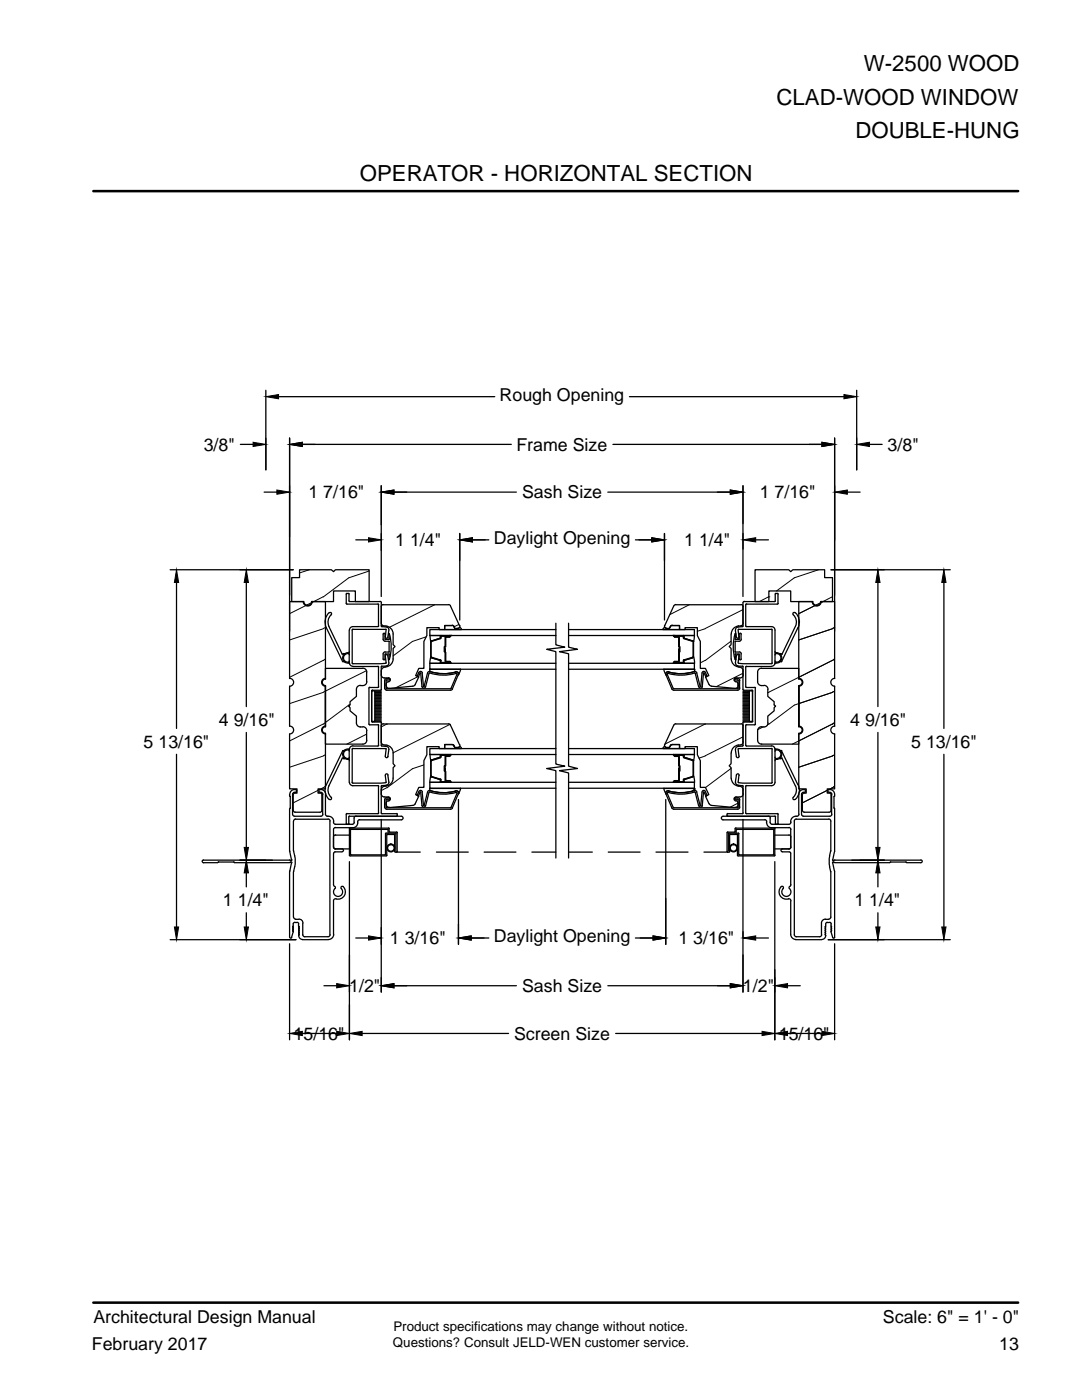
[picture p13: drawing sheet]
<svg xmlns="http://www.w3.org/2000/svg" width="216mm" height="279mm" viewBox="0 0 216 279" stroke-linecap="round" stroke-linejoin="round" font-family="sans-serif">
<defs><g id="words">
<g font-size="4.4">
<text x="172.4" y="14.1">W-2500 WOOD</text>
<text x="154.9" y="20.9">CLAD-WOOD WINDOW</text>
<text x="170.7" y="27.6">DOUBLE-HUNG</text>
<text x="71.8" y="36">OPERATOR - HORIZONTAL SECTION</text>
</g>
<g font-size="3.5">
<text x="99.7" y="80.1">Rough Opening</text>
<text x="40.6" y="89.9">3/8&quot;</text>
<text x="103" y="89.9">Frame Size</text>
<text x="177.1" y="89.9">3/8&quot;</text>
<text x="61.6" y="99.4">1 7/16&quot;</text>
<text x="104.2" y="99.4">Sash Size</text>
<text x="151.6" y="99.4">1 7/16&quot;</text>
<text x="78.9" y="109">1 1/4&quot;</text>
<text x="98.6" y="108.6">Daylight Opening</text>
<text x="136.5" y="109">1 1/4&quot;</text>
<text x="28.7" y="149.2">5 13/16&quot;</text>
<text x="43.7" y="144.9">4 9/16&quot;</text>
<text x="169.7" y="144.9">4 9/16&quot;</text>
<text x="181.8" y="149.2">5 13/16&quot;</text>
<text x="44.5" y="180.8">1 1/4&quot;</text>
<text x="170.5" y="180.8">1 1/4&quot;</text>
<text x="77.8" y="188.5">1 3/16&quot;</text>
<text x="98.6" y="188.1">Daylight Opening</text>
<text x="135.4" y="188.5">1 3/16&quot;</text>
<text x="69.7" y="198">1/2&quot;</text>
<text x="104.2" y="198">Sash Size</text>
<text x="148.3" y="198">1/2&quot;</text>
<text x="58.6" y="207.5">15/16&quot;</text>
<text x="102.6" y="207.5">Screen Size</text>
<text x="155.4" y="207.5">15/16&quot;</text>
<text x="176.2" y="264">Scale: 6&quot; = 1' - 0&quot;</text>
<text x="18.3" y="269.3">February 2017</text>
<text x="18.6" y="264">Architectural Design Manual</text>
<text x="199.4" y="269.3">13</text>
</g>
<g font-size="2.7">
<text x="78.4" y="268.9">Questions? Consult JELD-WEN customer service.</text>
<text x="78.5" y="265.7">Product specifications may change without notice.</text>
</g>
</g></defs>
<g fill="none" stroke="#000" stroke-width=".25">
<path d="M53 77.9v15.9M55.6 79.2h43.1M125.6 79.2h42.8M170.9 77.9v15.9M48 88.7h2.5M52.7 98.2h2.5M57.8 87.4v38.6M60.3 88.7h41.7M76.1 96.9v22.1M78.6 98.2h24.4M121.3 98.2h24.4M122.3 88.7h41.7"/>
<path d="M148.3 96.9v22.1M166.5 87.4v38.6M169.1 98.2h2.5M173.5 88.7h2.5M34 113.7h24.5M35.2 116.2v29.2M49.1 116.2v24.8M69.5 118.4h-.3l-.1 .2v1.8l.1 .2h6.2M69.5 118.4l.2 .2M69.6 118.6v1.3l.2 .2h6M71 107.7h2.5M91.7 106.5v17.2"/>
<path d="M94.3 107.7h3.2M126.8 107.7h3.2M132.6 106.5v17.2M150.8 107.7h2.5M154.7 119.9l-.1 .2M154.8 118.4h.3M154.8 118.4l-.1 .2v1.3M155.1 118.4l.2 .2M155.2 118.6v1.8M165.8 113.7h23.8M175.2 116.2v24.8M188.3 116.2v29.2"/>
<path d="M57.8 136.9v8M57.8 135.4a.78 .78 0 0 1 .8 .8 .78 .78 0 0 1-.8 .7M60.5 120.1h-2.7v15.3M60.5 120a.91 .91 0 0 0 .9 .9 .91 .91 0 0 0 .9-.9M60.6 120.1h-2.4v-4.8h1.6v-1.6h6.3l.4 .4 .4-.4h6.8v6.4h-2.8v-2.2h-4.4v2.2h-4.4M60.6 120a.78 .78 0 0 0 .8 .8 .78 .78 0 0 0 .8-.8M62.3 120.1h2.6v15.3M65 135.4a.78 .78 0 0 0-.8 .8 .78 .78 0 0 0 .8 .7M65 135.5a.66 .66 0 0 0-.7 .7 .66 .66 0 0 0 .7 .6l-.1 8.3M65.6 125l2.7 5.6M65.7 122.3a2.57 2.57 0 0 0-.6 3l3.3 6.7 .1 .1 .1-.2M65.7 122.3h.4v.4a1.98 1.98 0 0 0-.5 2.3"/>
<path d="M68.4 130.5h-.1M68.7 130.5h-.3M69.5 130.3a1.04 1.04 0 0 0-1.1 1.1 1.04 1.04 0 0 0 1.2 .9M69.6 132.3l.2 .2M69.7 125.8v6.5M69.7 130l-.3 .3M69.7 130.7a.66 .66 0 0 0-.8-.2 .66 .66 0 0 0-.4 .7 .68 .68 0 0 0 .4 .9 .68 .68 0 0 0 .8-.2M69.7 132.3a.7 .7 0 0 0 .7 .7M70.3 132.3l.1 .2M70.4 133h5M70.4 125.1h5M70.4 125.6h6.6"/>
<path d="M70.4 125.1a.7 .7 0 0 0-.7 .7M70.4 125.6l-.1 .1v6.6M71.9 136.8h.5M71.9 136.8a.78 .78 0 0 0-.8 .8v1.4l-1.3 1v.7l-.2 .2 .2 .3v.7l1.3 1v1.4a.91 .91 0 0 0 1.3 .8M72.4 133.4h-7.5v2.2M72.4 133.4a.78 .78 0 0 1 .8 .7M73.2 134.2v1.9M73.2 136a.78 .78 0 0 1-.8 .8M73.7 137.2h1.7M73.8 137.2l-.2 .1v7.2l.2 .2M74.2 137.9h.6v6.1h-.6zM74.2 137.9v6.1l.1 .1"/>
<path d="M74.3 137.8h1.6M74.3 137.7l-.1 .2M74.8 139.4h1.3M74.8 139.5h1.3M74.8 139.7h1.3M74.8 140h1.3M74.8 138.6h1.3M74.8 138.8h1.3M74.8 138.9h1.3M74.8 139.1h1.3M74.8 138h1.3M74.8 138.2h1.3"/>
<path d="M74.8 138.3h1.3M75.4 133l.2 .1M75.4 120.5l.2 .2M75.5 120.7v4.2M75.5 133.1v4M75.6 137.1l-.2 .1M75.6 124.9l-.2 .2M75.8 120l.3 .3M76.1 124.3a.7 .7 0 0 0 .9 .6M76.1 134.7a.61 .61 0 0 0 .6 .6h.8M76.1 120.3v4.6l.1 .2M76.1 137.6l-.1 .2"/>
<path d="M76.2 125.1h.9M76.2 132.9l-.1 .2v4.5M76.5 131.5l.1 .2 .2-.2M76.5 127.6v.2l.4 .2M76.8 128h.9M76.8 127.6v-1l-.2-.2-.1 .2v1M76.8 127.5l.1 .1M76.9 130.1l-.4 .2v1.2M76.9 130.5h.8l-.1 1.1h.1M76.9 127.1l.2 .3 .3-.3M76.9 130.5l-.1 1M77 132.4l-6.6 .1"/>
<path d="M77 125.6h.1M77 124.9a1.59 1.59 0 0 1 1.4 1.6M77 133.1a.89 .89 0 0 0-.9 .8M77 132.3h.1M77 125.7l-.1 1.4M77.1 132.9l-.9 .1M77.1 125.1a.53 .53 0 0 1 .5 .6M77.2 135.4h.6v.3h-.6M77.2 135.7l-.2 .1v1.5l.2 .2 12.8-.1M77.2 135.4l-.4 .2v.2v1.5v.2l.4 .3h12.7l.4-.3M77.4 130.9l.2 1.4M77.4 130.9l-.1-.2-.4 .1 .1 1.5"/>
<path d="M77.5 135.3a.45 .45 0 0 1 .4 .5 .45 .45 0 0 1-.6 .3l-.2 .4M77.6 132.3a.53 .53 0 0 1-.5 .6M77.6 125.8l-.2 1.4M77.6 128.1v2M77.7 126.5h-.1l.1 1.1h-.8M77.7 130.1h-.9M77.7 126.5l.4 2.2-.1 1.5-.3 1.4M78.4 126.5v2.2l.4 .3-.4 .4v2.1M78.4 131.5a1.59 1.59 0 0 1-1.4 1.6M82.9 136.6l-.5 .3-4.7 .5-.5-.2-.2-.4M83.5 135.2l-.7 1.4M83.5 135l.1 .1"/>
<path d="M83.6 134.2l-.4 .8 .3 .1 .3-.8M83.6 134.2l.4-.2 .3 .3M83.9 134.3h.1M83.9 134.4l.3 2.6M84.2 137l.3 .3 .4-.2M85.7 133.6h6.2l-1.6 3.9M85.7 133.5l.2 .5M85.8 134.3a9.8 9.8 0 0 0 5.4 .1v.2M85.8 126.8h4.2M85.8 126.8l.2 1.3-.1 3-.1 1.3h4.2M85.8 134.3l-.2 .1-.7 2.7M85.9 134a9.8 9.8 0 0 0 5.4 .1l.2 .3v.3"/>
<path d="M85.9 134h-.4l-.2 .3-.7 2.7-.4-2.7M86.1 131.3l1.7 .5M86.1 131.1l1.7 .6M86.1 131.1h.1M86.1 127.9l-.1 .1 .1 3.2M86.1 128h.1M87.8 127.4l-1.7 .5M87.8 127.5l-1.7 .5M87.9 131.7l.1 .5M87.9 131.7l.1 .1M87.9 131.9l.1 .4M87.9 127v.3"/>
<path d="M87.9 127.3v.1M88 127v.3M88 127.3l-.1 .2M88 126.9h1.7M88 132.3h1.7M88 127h1.7M88 132.2h1.7M88 126.8l-.1 .2M88 126.9v.1M88.8 132v-2.5l.1 .7v1.7l.8 .1M88.9 131.9l.1 .2M89 127.2h.7"/>
<path d="M89 132.1h.7M89 127l-.1 .2M89.7 127.1h-.7l-.1 2-.1 .1v.9h-.2v-1l.2-.1v-1.8M89.7 126.8l.2 .2M89.7 126.9v.1M89.7 132l.2 .1M89.7 132.1v.1M89.9 120.9l1.8 4M89.9 132.1l-.2 .2M89.9 127l-.2 .1M89.9 120.9l-.2-.2h-13.2l-.4 .1v.3M89.9 132.1l.1 .2"/>
<path d="M90 126.8l-.1 .2M90.2 124.8l.4 .2M90.4 124.9l.2 .1M90.6 125.1l.2 .3h.6M91.2 134.6l-1.2 2.8M91.7 125.2l.3 .2 .1 .2M91.7 124.8a.4 .4 0 0 1-.3 .6l.3-.2M92.1 125.6h-3.4v-.8h1.5h-1.5v.8h-1.1v-.3h-2.4v1.5l-.6 1.2v5.4h-1l-.7 1.4 .6 .3M110.9 124.4v4.3l1.8 .5-3.6 .4 1.8 .4v22.5l1.8 .4-3.6 .5 1.8 .4v17.4M110.9 132.4h-25.1v1.2h25.1M110.9 125.6h-25.1v1.2h25.1M113.5 124.4v4.8l1.7 .4-3.6 .4 1.9 .5v22.4l1.7 .5-3.6 .4 1.9 .5v16.9"/>
<path d="M113.5 132.4h25.1M113.5 125.6h25.1v1.2M113.5 126.8h25.1M132.2 125.6h3.4v-.8h-1.5h1.5v.8h1.1v-.3h2.4v1.5l.6 1.2v5.4h1.1l.6 1.4-.6 .3M132.5 133.6l.4 1.1M132.6 124.8a.4 .4 0 0 0 .4 .6M132.7 125.2l.3 .2M132.7 125.2l-.4 .2v.2M132.9 134.7l1.2 2.8M133.8 125.1l-.2 .3h-.6M134.1 137.5l.4 .3M134.1 124.8l-.3 .2 .1-.1"/>
<path d="M134.3 126.8l.2 .2M134.5 120.9l-1.9 4M134.5 132.1l-.2 .2M134.6 126.9h1.7M134.6 132.3h1.7M134.6 127h1.7M134.6 127.2h.7M134.6 132.1h.7M134.6 126.8l-.1 .3 .9 .1v1.9l.2 .1v.9h.1v-1l-.2-.1v-1.8l-.1-.2M134.6 126.9v.1M134.6 132.1v.1l1.8-.1M135.4 132.1l.1-.1 .1-2.5-.2 2.4-.9 .1 .1 .3"/>
<path d="M136.3 126.8l.2 .2M136.3 126.9l.1 .1M136.4 127v.3M136.4 127.3l.1 .2 1.8 .5M136.4 127.3l.1 .1M136.5 132.1l-.2 .2M136.5 131.7l-.1 .5M136.5 127.4l1.8 .6v3.1l-1.8 .6M138.3 131.3l-1.8 .5M138.3 127.9l.1 .1v3.1l-.1 .1M138.4 131.1l.2 1.3M138.5 134a9.8 9.8 0 0 1-5.4 .1l-.2 .3v.3"/>
<path d="M138.6 132.4v1.2h-25.1M138.6 126.8l-.2 1.3M138.6 133.5l-.1 .5h.3l.3 .3 .6 2.7M138.7 134.4l.7 2.7M138.8 134.4l-.1-.1a9.9 9.9 0 0 1-5.5 .1l1.3 3.1M139.9 137h-.2M140.1 134.3l-.3 2.7M140.1 134.3l.1-.2h.5l.4 .9-.3 .1-.3-.8M140.2 137l-.4 .3-.3-.2M140.4 134.4l-.3 2.6M140.5 134.3h-.1M140.8 135.2l.7 1.4"/>
<path d="M140.8 135v.1M141.5 136.6l.5 .3 4.6 .5M145.9 126.5v2.2l-.4 .3 .4 .4v2.1M145.9 131.5a1.59 1.59 0 0 0 1.5 1.6M146.7 126.5l-.4 2.2 .1 1.5 .3 1.4M146.7 130.1h.1M146.7 127.5v.1M146.7 126.5h.1l-.1 1M146.7 130.6l.1 1h-.1M146.7 130.5h.8v1M146.7 125.8l.3 1.5h.4l.1-.2M146.7 130.1h.8"/>
<path d="M146.7 130.5v.1M146.7 128v2.1M146.8 132.3a.53 .53 0 0 0 .5 .6M146.9 135.3a.45 .45 0 0 0-.4 .5 .45 .45 0 0 0 .6 .3l.2 .4M147.2 135.4h-.6v.3h.6M147.2 135.7l.1 .1M147.2 135.4h.2l.2 .4M147.2 132.9l1 .1M147.3 135.8v1.5M147.3 125.7l.1 1.4M147.3 136.8l-.2 .4-.4 .2M147.3 124.9h.4"/>
<path d="M147.3 133.1h.2M147.3 137.3l-.1 .2h-12.7M147.3 132.3h.1M147.4 125.6h6.5M147.4 124.9a1.59 1.59 0 0 0-1.5 1.6M147.4 125.6h-.1M147.4 130.9l-.1 1.4M147.5 130.9l-.1-.2h-.4l-.3 1.6M147.5 130.1h.2l.2 .4M147.5 127.5l-.8 .1M147.5 131.5l.2 .2 .2-.2M147.6 135.8v1.5"/>
<path d="M147.6 133.1a.78 .78 0 0 1 .7 .8M147.6 137.3l-.2 .4-.2 .1h-12.7M147.9 120.7h-13l-.4 .2M147.9 126.6v1M147.9 130.5v1M147.9 120.7l.3 .1 .1 .3M147.9 127.6l-.2 .3-1 .1M147.9 126.6v-.2h-.3l-.1 1.2M148.2 132.9l.1 .2M148.3 120.3v4.6M148.3 133.1v4.5M148.3 139.4h1.2"/>
<path d="M148.3 139.5h1.2M148.3 139.7h1.2M148.3 140h1.2M148.3 138.6h1.2M148.3 138.8h1.2M148.3 138.9h1.2M148.3 139.1h1.2M148.3 138h1.2M148.3 138.2h1.2M148.3 138.3h1.2M148.3 137.6l.1 .2M148.3 124.3l-.1 .3-.5 .3"/>
<path d="M148.3 134.7a.61 .61 0 0 1-.6 .6h-.8M148.3 124.9l-.1 .2h-1a.54 .54 0 0 0-.4 .6M148.4 137.8l1.7-.1 .1 .2M148.5 120.1h6.1M148.5 120l-.2 .3M148.8 137.1l.1 .1M148.9 137.2h1.7l.1 .1M148.9 125.1h5a.7 .7 0 0 1 .7 .7v6.5a.7 .7 0 0 1-.7 .7h-5M148.9 120.6h6.2M148.9 133l-.1 .1v4M148.9 120.5l-.1 .2v4.2l.1 .2M149.5 137.9h.7v6.1h-.7z"/>
<path d="M150.2 137.9v6.1M150.7 137.3v7.2M151.9 133.4h7.5v2.2M152 133.4a.78 .78 0 0 0-.8 .7v2a.91 .91 0 0 0 1.2 .7M152.5 136.8a.78 .78 0 0 1 .7 .8M153.2 137.6v1.4l1.3 1v.7l.3 .2-.3 .3v.7l-1.3 1v1.4M153.9 125.6l.2 .1M154.1 125.7v6.6M154.1 132.3l-.2 .2-6.5-.1M154.6 130.7a.66 .66 0 0 1 .8-.2 .66 .66 0 0 1 .4 .7 .68 .68 0 0 1-.3 .9 .68 .68 0 0 1-.9-.2M154.6 130l.3 .3M154.8 132.3l-.2 .2"/>
<path d="M154.9 130.3a1.04 1.04 0 0 1 1.1 1.1 1.04 1.04 0 0 1-1.2 .9M155.3 120.4l-.2 .2M155.6 130.5h.1M155.6 130.5h.3M155.8 131.9v.2l.2-.1M156 130.5h.1M159.2 125.3l-3.2 6.7M159.3 125.2a2.18 2.18 0 0 0-.9-3l-.2 .2 .1 .3a1.97 1.97 0 0 1 .4 2.3l-2.7 5.6M159.4 136.9v8v-8M159.4 136.8v8.3M159.4 135.4a.78 .78 0 0 1 .8 .8 .78 .78 0 0 1-.8 .7M159.4 135.5a.66 .66 0 0 1 .7 .7 .66 .66 0 0 1-.7 .6"/>
<path d="M162.1 120.1h-2.7v15.3M162.1 120a.91 .91 0 0 0 .9 .9 .91 .91 0 0 0 .9-.9M162.2 120.1h-4.4v-2.2h-4.4v2.2h-2.7v-6.4h6.7l.4 .4 .4-.4h6.3v1.6h1.6v4.8h-2.4M162.2 120a.78 .78 0 0 0 .8 .8 .78 .78 0 0 0 .7-.8M163.8 120.1h2.7v15.3M166.6 135.4a.78 .78 0 0 0-.8 .8 .78 .78 0 0 0 .8 .7l-.1 8M35.2 150.5v34.5M49.1 146.2v22.9M57.8 146.5v10.9h1.5v.9h-.4M57.8 158.5v.4M57.8 144.9a.78 .78 0 0 1 .8 .8 .78 .78 0 0 1-.8 .8M57.8 158.9h.1"/>
<path d="M57.9 158.9l.1 .1M57.9 159v2.2M58.5 158.7v3M58.9 157.6a.97 .97 0 0 0-1.1 .9M58.9 158.2a.37 .37 0 0 0-.5 .3v4M58.9 158.2l-.3 .2-.1 .2M58.9 157.6l.3 .2-.3 .3M63.9 158.2l.3 .2 .1 .2M64 157.6a.31 .31 0 0 0-.4 .3 .31 .31 0 0 0 .4 .3M64 158.1l.4 .2v.2M64 157.6a.95 .95 0 0 1 1 .9M64.2 158.7v3"/>
<path d="M64.4 158.5v4M64.9 158.5v4M65 144.9a.78 .78 0 0 0-.8 .8 .78 .78 0 0 0 .7 .8v10.9h-1.4v.9h.3M65 145a.66 .66 0 0 0-.7 .7 .66 .66 0 0 0 .7 .6l-.1 2.2h7.5M65.1 156.6a2.56 2.56 0 0 0 .6 2.9M65.6 156.8a2.1 2.1 0 0 0 .6 2.4l-.2 .4-.3-.1M68.3 151.3l-2.7 5.5M68.3 151.3h.1M68.4 151.3l.3 .1M68.6 149.9l-.1-.1h-.1l-3.3 6.8M68.7 151.3v.1M69.4 151.5l.3 .3"/>
<path d="M69.6 149.5a1.04 1.04 0 0 0-1.2 1 1.04 1.04 0 0 0 1.1 1.1M69.7 149.6v6.5M69.7 149.9a.68 .68 0 0 0-.8-.1 .68 .68 0 0 0-.4 .8 .66 .66 0 0 0 .4 .7 .66 .66 0 0 0 .8-.2M69.7 156.1a.7 .7 0 0 0 .7 .7M69.8 149.3l-.2 .3M70.3 156.1l.1 .2M70.4 149.4l6.6 .1M70.4 156.8h5M70.4 148.9h5M70.4 148.8a.7 .7 0 0 0-.7 .7M70.4 149.4l-.1 .1v6.7M72.4 145a.78 .78 0 0 1 .8 .8"/>
<path d="M73.2 145.8v1.9M73.2 147.7a.78 .78 0 0 1-.8 .8M73.7 144.7h1.7M74.3 144.1h1.6M74.8 140.1h1.3M74.8 140.3h1.3M74.8 140.5h1.3M74.8 140.8h1.3M74.8 140.9h1.3M74.8 141.7h1.3M74.8 141.5h1.3M74.8 141.4h1.3"/>
<path d="M74.8 141.1h1.3M74.8 142.5h1.3M74.8 142.3h1.3M74.8 142.1h1.3M74.8 141.9h1.3M74.8 143.3h1.3M74.8 143.1h1.3M74.8 142.9h1.3M74.8 142.7h1.3M74.8 143.9h1.3M74.8 143.7h1.3M74.8 143.5h1.3"/>
<path d="M75.4 156.8l.2 .1M75.4 144.6l.2 .2M75.5 144.8v4M75.5 156.9v5.4M75.6 148.7l-.2 .2M76 144.1l.1 .1M76.1 148.1a.75 .75 0 0 0 .9 .6M76.1 158.4a.61 .61 0 0 0 .6 .6h.8a.43 .43 0 0 1 .4 .6 .43 .43 0 0 1-.6 .3l-.2 .3M76.1 144.2v4.5l.1 .2M76.1 156.9v5.4M76.2 148.9l.9 .1M76.2 156.8l-.1 .1"/>
<path d="M76.9 154.8l.1 1.3M77 148.7a1.59 1.59 0 0 1 1.4 1.6M77 156.9a.81 .81 0 0 0-.9 .8M77 156.1l-1 .2h-5.6M77 149.5l-.1 1.5 .4 .2 .1-.2M77.1 156.7l-.9 .1M77.1 149a.53 .53 0 0 1 .5 .6M77.2 159.2h.6v.3h-.6M77.2 159.2l-.4 .2v.2v1.5l.2 .3 .2 .1h12.7l.4-.3M77.2 159.5l-.2 .1v1.5l.2 .1 12.8-.1M77.4 154.7l.2 1.4M77.4 154.7l-.3-.3-.2 .3"/>
<path d="M77.6 156.1a.53 .53 0 0 1-.5 .6M77.6 149.6l-.2 1.4M78.4 150.3v2.1l.4 .4-.4 .4v2.1M78.4 155.3a1.59 1.59 0 0 1-1.4 1.6M83.5 159l-.6 1.4-.3 .3-4.9 .5M83.5 158.8l.1 .1M83.6 158l-.4 .8 .3 .1 .3-.8M83.6 157.9l.4-.2 .3 .4M83.9 158.1h.1M83.9 158.1l.3 2.7M84.2 158.1l.3 2.6h.1M85.3 158.1l-.7 2.7"/>
<path d="M85.7 157.4h6.2M85.7 157.3l.1 .3a7.7 7.7 0 0 0 5.1 .3M85.8 158.1a9.8 9.8 0 0 0 5.4 .1v.1M85.8 150.6h4.2M85.8 150.6l.2 1.2M85.8 158l-.2 .1-.7 2.7-.4 .3-.3-.4M85.9 157.8h-.4l-.2 .3M85.9 151.8v3.1M86 154.9l-.2 1.2h4.2M86.1 155l1.7 .6M86.1 154.9l1.7 .6M86.1 154.9h.1"/>
<path d="M86.1 151.7l-.1 .1 .1 3.2M86.1 151.8h.1M87.8 151.1l-1.7 .6M87.8 151.3l-1.7 .5M87.9 155.5l.1 .5M87.9 155.5l.1 .1M87.9 155.7l.1 .4M87.9 150.8v.2M87.9 151v.1M88 150.8v.2M88 151l-.1 .2M88 156.1h1.7"/>
<path d="M88 150.7h1.7M88 156h1.7M88 150.6l-.1 .2M88 150.7v.1M88.8 155.7v-2.5l.1 .8 .1 1.7M88.9 155.7l.1 .2h.7M89 151h.7M89 155.8h.7M89 150.9l-.1 2-.1 .1v.9h-.2v-1l.2-.2v-1.7M89.7 150.8h-.7l-.1 .2M89.7 150.6l.2 .2M89.7 155.8l.2 .1-.2 .2"/>
<path d="M89.7 150.7v.1M89.7 155.9v.1M89.9 144.7l1.8 3.9M89.9 150.8l-.2 .1M89.9 144.7l-.2-.2-13.2-.1-.4 .2v.2M89.9 155.9l.1 .2M90 150.6l-.1 .2M90.2 148.6l.4 .2M90.4 148.6l.2 .2M90.6 148.8l.2 .4h.6M90.9 157.8l.5 .2 .1 .4M91.2 158.3l-1.2 2.8"/>
<path d="M91.5 158.2l.1 .1M91.5 159.6v28.9M91.7 149l.3 .2 .1 .2M91.7 148.6a.4 .4 0 0 1-.3 .6l.3-.2M91.9 157.3l-1.6 3.9M92.1 149.4h-3.4v-.8h1.5h-1.5v.8h-1.1v-.4h-2.4v1.6l-.6 1.2v5.3h-1l-.7 1.5 .6 .3M110.9 156.1h-25.1v1.2h25.1M110.9 149.4h-25.1v1.2h25.1M113.5 149.4h25.1v1.2h-25.1M113.5 156.1h25.1M132.2 149.4h3.4v-.8h-1.5h1.5v.8h1.1v-.4h2.4v1.6l.6 1.2v5.3h1.1l.6 1.5-.6 .3M132.4 157.4h6.2"/>
<path d="M132.5 157.3l.4 1.1M132.6 148.6a.4 .4 0 0 0 .4 .6M132.7 149l.3 .2M132.7 149l-.4 .2v.2M132.8 159.6v28.9M133.4 157.8l-.3 .1-.3 .4 1.3 2.9M133.8 148.8l-.2 .4h-.6M134.1 148.6l-.3 .2 .1-.2M134.3 150.6l.2 .2M134.5 144.7l-1.9 3.9M134.5 155.9l-.2 .2M134.6 150.7h1.7"/>
<path d="M134.6 151h.7M134.6 150.6l-.1 .2 .1 .1M134.6 150.7v.1h.7l.2 .2v1.7l.2 .2v1h-.1v-.9l-.2-.1v-2M135.3 155.8h-.7l-.1 .1 .1 .2h1.7l.2-.2M135.4 155.7l.2-2.5-.1 2.5-.9 .2h1.8M136.3 150.6l.2 .2M136.3 150.7l.1 .1M136.4 150.8v.2M136.4 151l.1 .2M136.4 151l2 .8v3.2l-1.9 .6M136.5 151.3l1.8 .5M136.5 155.5l-.1 .5"/>
<path d="M138.3 151.8v3.1l-1.8 .6M138.4 154.9l.2 1.2M138.5 157.4l.1 .1M138.5 157.8h.3l.3 .3M138.5 157.8l-2.2 .4-1.4-.1-1.5-.2M138.6 156.1v1.2h-25.1M138.6 150.6l-.2 1.2M138.6 157.3l-.1 .5M138.6 157.4l-.4 .5M138.7 158.2l.7 2.6M138.8 158.1l-.1-.1a9.9 9.9 0 0 1-5.5 .2l1.3 3M139 158.1l.7 2.7"/>
<path d="M140.1 158.1l-.3 2.6M140.4 158.1l-.3 2.7M140.5 158.1h-.1M140.8 158l.3 .8-.3 .1-.3-.8M140.8 157.9l-.4-.2-.3 .4M140.8 159l.7 1.4 .3 .3 4.8 .5M140.8 158.8v.1M145.9 150.3v2.1l-.4 .4 .4 .4v2.1M145.9 155.3a1.59 1.59 0 0 0 1.5 1.6M146.7 149.6l.2 1.4M146.8 156.1a.53 .53 0 0 0 .5 .6M147.2 159.2h-.6v.3h.6"/>
<path d="M147.2 159.2h.2l.2 .4M147.2 159.5l.1 .1M147.2 156.7l1 .1M147.3 159.6v1.5M147.3 149.5l.1 1.4M147.3 156.9h.2M147.3 156.1l.1 .1 .9 .1h5.6l.2-.2M147.4 148.7a1.59 1.59 0 0 0-1.5 1.6M147.4 154.8l-.1 1.3M147.5 154.7l-.1-.2h-.4l-.3 1.6M147.5 150.9l-.3 .3-.3-.2M147.6 159.6v1.5"/>
<path d="M147.6 156.9a.78 .78 0 0 1 .7 .8M147.7 148.7h-.4M147.9 144.5l-13-.1-.4 .3M147.9 144.4l.3 .2 .1 .2M148.2 156.8l.1 .1M148.3 140.1h1.2M148.3 140.3h1.2M148.3 140.5h1.2M148.3 140.8h1.2M148.3 140.9h1.2M148.3 156.9v5.4M148.3 141.7h1.2"/>
<path d="M148.3 141.5h1.2M148.3 141.4h1.2M148.3 141.1h1.2M148.3 142.5h1.2M148.3 142.3h1.2M148.3 142.1h1.2M148.3 141.9h1.2M148.3 143.3h1.2M148.3 143.1h1.2M148.3 142.9h1.2M148.3 142.7h1.2M148.3 143.9h1.2"/>
<path d="M148.3 143.7h1.2M148.3 143.5h1.2M148.3 148.1l-.1 .3-.5 .3M148.3 158.4a.61 .61 0 0 1-.6 .6h-.8a.43 .43 0 0 0-.4 .6 .43 .43 0 0 0 .6 .3l.2 .3M148.3 148.7l-.1 .2-1 .1a.54 .54 0 0 0-.4 .6M148.4 144.1l-.1 .1v4.6M148.8 156.9v5.4M148.9 148.9h5M148.9 156.8l-.1 .1M148.9 144.6l-.1 .2v3.9l.1 .2M150.2 144l-.1 .1h-1.7M150.7 144.5l-.1 .2h-1.7"/>
<path d="M151.2 145.8v1.9M152 145a.78 .78 0 0 0-.8 .8M153.2 144.3a.93 .93 0 0 1-1.3 .8M153.9 149.4l-6.6 .1M153.9 149.4l.2 .1M153.9 148.8a.7 .7 0 0 1 .7 .7v6.6M154.1 149.5v6.7M154.6 149.3l.2 .3M154.6 156.1a.7 .7 0 0 1-.7 .7h-5M154.6 149.9a.68 .68 0 0 1 .9-.1 .68 .68 0 0 1 .3 .8 .66 .66 0 0 1-.4 .7 .66 .66 0 0 1-.8-.2M154.8 149.5a1.04 1.04 0 0 1 1.2 1 1.04 1.04 0 0 1-1.1 1.1M154.9 151.5l-.3 .3"/>
<path d="M155.6 151.3v.1M156 149.9l3.2 6.7M156 149.8h-.2v.1M156 151.3l2.7 5.5a2.1 2.1 0 0 1-.5 2.4l.2 .4a2.18 2.18 0 0 0 .9-3M156.1 151.3l-.5 .1M159.4 146.5v10.9h1.5v.9h-.4M159.4 146.3v2.2h-7.4a.78 .78 0 0 1-.8-.8M159.4 144.9a.78 .78 0 0 1 .8 .8 .78 .78 0 0 1-.8 .8M159.4 145a.66 .66 0 0 1 .7 .7 .66 .66 0 0 1-.7 .6M160.1 158.7v3M160.4 158.2a.37 .37 0 0 0-.5 .3v4M160.4 157.6a.97 .97 0 0 0-1 .9v4"/>
<path d="M160.5 157.6l.2 .2-.2 .3M160.5 158.2l-.3 .2-.1 .2M165.4 157.6a1.03 1.03 0 0 1 1.1 1.3M165.4 158.2a.39 .39 0 0 1 .6 .3l-.1 4M165.5 158.2l.3 .2 .1 .2M165.5 157.6l-.3 .2 .3 .3M165.8 158.7v3M166.5 158.9l-.1 .1 .1 2.3M166.6 144.9a.78 .78 0 0 0-.8 .8 .78 .78 0 0 0 .7 .8v10.9h-1.4v.9h.3M175.2 146.2v22.9M188.3 150.5v34.5M40.6 171.7h17.1"/>
<path d="M40.6 171.6l-.3 .3 .3 .3 2.9-.1M43.6 172h3M43.6 172v.1M46.6 172l.1 .1M46.7 172.1h11.2M49.1 174.2v2.8M57.8 171.6l.1 .1M57.8 161.4v8.5M57.8 173.9v13.2M57.8 170l.4 1.6M57.8 169.9v.1M57.9 161.3l-.1 .1"/>
<path d="M57.9 171.7h.1M58 161.2l-.1 .1M58 172l-.1 .1M58 172l.2 .2M58.2 172.2l-.4 1.7M58.2 171.6l-.2 .1M58.4 162.5v.2l.4 .2h5.2M58.5 161.7l.1 .2 .3 .2M58.5 163.9v5.9M58.5 174v9M58.6 169.9l.3 1.8-.1 1.3M58.6 169.8v.1"/>
<path d="M58.8 173l-.2 1M59 163.5l6.5-.1 .3 .2v23M59 163.4l-.2 .1-.2 .4M64.3 161.7l-.2 .3-.2 .1h-5M64.4 162.5l-.2 .3-.2 .1M64.9 162.5l.1 .2 .3 .2M65.3 162.9a1.07 1.07 0 0 1 1.3 1M66.5 164a.44 .44 0 0 0 .5 .5h3.3h.2l.2-.4M66.5 170.3v6.3M66.5 176.6l.3 .3M66.5 169l.1 .2 .4 .2M66.6 169.1l.3 .3h2.8"/>
<path d="M66.8 176.9l.1 .2a1.08 1.08 0 0 0 0 1.6 .94 .94 0 0 0 1.3-.2 .94 .94 0 0 0-.2-1.3l.2-.3a1.38 1.38 0 0 1 .7 1.6 1.38 1.38 0 0 1-1.5 1l-.4-.1a.39 .39 0 0 0-.5 .4v6.7M66.9 165.2h3.5M66.9 166.7h2.8M67 165.1l-.4 .2-.1 .2v3.7M67 166.6l-.4 .2-.1 .2M68.2 170h-1.3l-.3 .3M68.3 169.4l.2 .3-.2 .3M69.1 162.5v1.9l.1 .1M69.2 162.4h6.2M69.2 162.3l-.1 .2M69.6 164.4l-.1 .1M69.7 162.9h10.4a.36 .36 0 0 1 .3 .4 .36 .36 0 0 1-.3 .3h-8.3"/>
<path d="M69.7 165.4v5.3M69.7 172v35.5M69.7 170.7l.2 .1M69.7 162.9l-.1 .1v1.4M69.8 165.3h7.7M69.9 165.2l-.2 .2M69.9 165.7v4.8l.2 .1M70.1 170.6h6.7M70.1 165.5h7.2M70.1 165.5l-.2 .1M71.1 162.9l-.4 .2v1M71.4 164.2a.95 .95 0 0 1-1 1"/>
<path d="M71.4 164v.3M71.8 163.6h-.2l-.2 .4M75.6 162.2l-.2 .2M76.1 163.5v34.5M76.1 162.2l.1 .2h2.9M77 170.5l-.2 .1M77 160.5l.2 .5 .5 .1M77.2 170.7l-.1 .1h-7.3M77.3 166.5h1.3M77.3 165.5l.2 .1M77.3 166.5l-.1 .1v4.1M77.4 165.7l.1 .6"/>
<path d="M77.5 165.2l.2 .2M77.6 165.4v.5M77.6 165.9l.2 .2h1.3M78.6 166.5l.2 .1M78.7 166.7l.1 3.3 5.1 .1M79 169.8v-3.5h-2l-.1 4.2M79.1 162.3l.2 .2M79.1 166l.2 .2M79.2 162.5l.1 .3-.2 .1M79.2 166.2l.1 3.7-.2 .2M87.1 170.1h6.3M96.6 170.1h6.4"/>
<path d="M106.1 170.1h4.8M113.5 170.1h4.7M121.4 170.1h6.3M130.9 170.1h6.4M134.1 161.2l.4 .3M139.9 160.7h-.2M140.2 160.7l-.4 .4-.3-.3M144.3 162.9h10.3M144.3 163.6h8.3M144.3 162.9a.36 .36 0 0 0-.4 .4 .36 .36 0 0 0 .4 .3M145.1 162.5l.1 .4M145.1 166.2v3.7l.1 .2"/>
<path d="M145.2 162.4h2.9M145.2 162.3l-.1 .2M145.2 166l-.1 .2M145.6 169.9l-.1 .2h-5M145.7 166.5h1.3M145.7 166.5l-.1 .1v3.3M146.7 165.4v.5M146.7 165.9l-.1 .2h-1.4M146.8 165.3h7.7M146.8 165.2l-.1 .2M146.9 165.7l-.1 .6M147 165.5h7.3"/>
<path d="M147 165.5l-.1 .1M147 166.5l.2 .1M147.2 170.7l.1 .1M147.2 166.7v4M147.3 166.3h-1.9l-.1 3.5M147.3 166.2l.1 .2M147.3 160.5l-.2 .5-.4 .1M147.3 161.1l-.1 .1h-12.7M147.4 166.4v4.1l.2 .1M147.5 170.6h6.8M147.6 161.1l-.2 .3-.2 .1h-12.7M148.3 163.5v34.5"/>
<path d="M148.3 162.2l-.2 .2M148.8 162.2l.1 .2M148.9 162.4h6.2M152.6 163.6h.2l.2 .4M153 164v.3M153 164.2a.95 .95 0 0 0 .9 1h3.5M153.3 162.9l.4 .2a1.45 1.45 0 0 0 .2 1.4h.2M154.1 164.5h3.3M154.3 165.5l.1 .1M154.4 165.7v4.8M154.4 170.5l-.1 .1M154.5 165.2l.1 .2"/>
<path d="M154.6 165.4v5.3M154.6 172v35.5M154.6 166.7h2.8M154.6 162.9l.2 .1M154.6 170.7l-.1 .1h-7.2M154.7 163v1.4l.2 .1M155.1 162.3l.2 .2M155.2 162.5v1.9M155.3 164.4l-.2 .1M156.1 170h1.4l.3 .3v6.3M156.1 169.4l-.3 .3 .3 .3M156.3 177.3v-.2l-.2-.2a1.38 1.38 0 0 0-.6 1.6 1.38 1.38 0 0 0 1.4 1l.4-.1"/>
<path d="M157.3 179.4a.4 .4 0 0 1 .5 .4M157.4 165.1l.4 .2v.2M157.4 166.6l.4 .2v.2M157.8 165.6l-.1 3.7-.2 .1h-2.9M157.8 179.8v6.7a1.04 1.04 0 0 0 1 1M157.8 164v.1M157.8 164.1l-.2 .4h-.2M157.8 176.6l-.4 .5a1.08 1.08 0 0 1 0 1.6 .91 .91 0 0 1-1.2-.1 .91 .91 0 0 1 .1-1.3M157.8 169l-.2 .4h-.2M158.8 162.9h.2M158.8 162.9a1.04 1.04 0 0 0-1 1M159.4 162.5l-.2 .3-.2 .1"/>
<path d="M159.9 162.5l.4 .4h5.3l.2-.1 .2-.3M160.1 161.7l.1 .2 .3 .2M160.5 162.1h4.9M165.5 173l.2 .9M165.6 170.8l-.2 .9 .2 1.3M165.7 169.9l-.2 .9M165.8 173.9v.1M165.8 174v9l-.2 .4h-.2M165.8 169.8v-5.9l-.2-.4h-6.7l-.3 .1-.1 23M165.8 169.8v.1M165.9 161.7l-.2 .3-.2 .1M166.1 171.6l.2 .1"/>
<path d="M166.2 172.2l.3 1.7v13.2l-.1 .1-.2-.1-.4-1.1 .1-.3M166.3 172l.1 .1M166.3 172l-.2 .2M166.4 171.7h-.1M166.4 172.1h.2M166.5 161.3v.1M166.5 170l-.3 1.6M166.5 161.4v8.5M166.5 169.9v.1M166.6 171.7h17.1M166.6 172.2h10.9M166.6 171.6l-.2 .1"/>
<path d="M175.2 174.2v2.8M177.6 172.1h.1M177.7 172h3M177.7 172v.1M180.7 172l.1 .1M180.8 172.1h.1M183.7 171.6l.3 .3-.3 .3h-2.8M34 187.5h25.1M49.1 182.2v2.8M57.8 188.3v19.2M57.8 187l.2 .2 .2-.1M58.4 185.3l.1 .1"/>
<path d="M58.4 185.1h.1M58.4 185.5h.1M58.4 185.8l.1 .1M58.5 184.9v.2M58.5 185.7v.1M58.5 185.6l-.1 .1M58.5 184.4l-.1 .6M58.5 186l-.3 1.1M58.5 185.1v.2M58.5 185.5v.1M58.5 185.9v.1M58.6 183l.2 .4h.2"/>
<path d="M58.8 184.1h.5M58.8 184.1l-.3 .3M59 183.5h.6M59.3 184.1l.3 .3M59.6 184.4v.4M59.6 184.8v.2M59.6 186.6v.1a.78 .78 0 0 0 .8 .8M59.6 185.5v.2M59.6 186.2v.3M59.6 185.8v.3M59.6 185.1v.2M59.6 186.6h.1"/>
<path d="M59.6 185.5h.1M59.7 183.4a.78 .78 0 0 1 .8 .8M59.7 186.4v.2M59.7 186v.2M59.7 185.7v.1M59.7 185.3v.1M59.7 184.9v.2M60.4 186.5l.4 .4h4.7l.3-.2 .1-.2M60.4 184.2v2.4M64.6 196.7h2.6M66.6 186.5a1.04 1.04 0 0 1-1 1h-5.2M71 187.2h2.5"/>
<path d="M78.6 196.7h24.4M94 187.2h3.5M121.3 196.7h24.4M126.8 187.2h3.5M150.8 187.2h2.5M157.1 196.7h2.6M158.5 186.5l.2 .4h.2h4.6M164 186.5l-.2 .4h-.2M164.7 186.4v.2M164.7 186v.2M164.7 185.7v.4M164.7 185.3v.1"/>
<path d="M164.7 184.9v.4M164.7 186.2v.3M164.7 183.5h.7M164.7 186.6h.1M164.7 185.5h.1M164.7 183.4a.78 .78 0 0 0-.8 .8v2.4M164.7 186.6l.1 .1a.78 .78 0 0 1-.8 .8h-5.2M164.7 185.5v.2M164.8 184.4l-.1 .6M165.1 184.1h.4M165.1 184.1l-.3 .3M165.3 187.5h24.3"/>
<path d="M165.5 184.1l.4 .3M165.8 184.4v.4M165.9 185.5v.2M165.9 184.9v.1M165.9 184.8v.1M165.9 185.5h.1M165.9 184.9v.4M165.9 185.3v.1M166.5 188.3v19.2M175.2 182.2v2.8M60.3 206.2h6.9M72.3 206.2h29.2"/>
<path d="M122.9 206.2h29.2M157.1 206.2h6.9"/>
<circle cx="78" cy="169.2" r=".78"/>
<circle cx="78" cy="169.2" r=".66"/>
<circle cx="146.4" cy="169.2" r=".78"/>
<circle cx="146.4" cy="169.2" r=".66"/>
</g>
<g fill="none" stroke="#000" stroke-width=".2">
<path d="M61.7 113.7l-1.9 .6M64.5 119.1l-2.3 1.1M73.7 114l-4.1 1.3-5.1 3.8M153.4 119.1h.1M153.4 119.1l-1.9 1M163.3 113.7l-4.8 1.6-3.6 2.6M166.1 119.1l-2.3 1.1M61 120.9l-3.2 1.6M62.1 120.3l-1 .5M64.5 131.8l-6.7 3.4M64.5 138.2l-6.7 2.2M64.5 125.5l-6.7 2.2"/>
<path d="M64.9 131.5l-.4 .3M64.9 125.2l-.4 .2M73.1 133.9l-8.6 4.2M83.4 135l-4.4 2.2M85 127.1l-2.7 .9-3.9 2.9M86.7 120.7l-9 4.5M91.6 124.6l-1 .5M137.5 120.7l-3.8 1.9M140.7 131.8l-1 .5M140.7 125.5l-1.6 .5M145.9 128l-5.2 3.8M148.3 134.4l-5.4 2.6"/>
<path d="M148.3 121.7l-7.6 3.7M153.4 138.2h-.2M159.4 135.2l6.7-3.4-12.7 6.3M162.6 120.9l-3.2 1.6M163.7 120.3l-1 .5M166.1 125.5l-6.7 2.2M166.5 131.5l-.4 .3M166.5 137.9l-.4 .2M166.5 125.2l-.4 .2M63.5 157.7l-5 2.5M64.5 157.2l-.4 .2M64.5 144.5l-6.7 3.4"/>
<path d="M64.5 150.9l-6.7 2.2M64.9 156.9l-.4 .3M64.9 150.6l-.4 .2M69.8 140.6l-5.3 3.9M73.2 146.5l-4 2M77.2 157.2l-1.1 .6M77.2 144.5l-1.1 .6M77.3 144.5h-.1M84.6 152.7l-2.3 .7-5.1 3.8M89.8 144.6l-11.4 5.6M140.7 144.5l-8 4M140.7 150.9l-1.2 .4"/>
<path d="M140.8 144.5h-.1M145.9 153.4l-5.1 3.8M148.3 147.1l-7.6 3.7M152.3 145.1l-1.1 .5M153.4 144.5l-.2 .2M159.4 147.9l6.7-3.4-8 4M159.4 140.4l6.7-2.2-7.6 2.5-5.1 3.8M165.1 157.7l-5 2.5M166.1 157.2l-.4 .2M166.1 150.9l-6.7 2.2M166.5 156.9l-.4 .3M166.5 144.2l-.4 .3"/>
<path d="M166.5 150.7l-.4 .1M147.3 160.3l-1.6 .8"/>
</g>
<g fill="#000" stroke="#000" stroke-width=".2">
<path d="M53 79.2l2.6-.5v.9zM168.4 78.7l2.5 .5-2.5 .4zM50.5 88.3l2.5 .4-2.5 .4zM55.2 97.8l2.6 .4-2.6 .4zM57.8 88.7l2.5-.4v.8zM76.1 98.2l2.5-.4v.8zM145.7 97.8l2.6 .4-2.6 .4zM164 88.3l2.5 .4-2.5 .4zM166.5 98.2l2.6-.4v.8zM170.9 88.7l2.6-.4v.8zM35.2 113.7l.4 2.5h-.8zM49.1 113.7l.5 2.5h-.9z"/>
<path d="M73.5 107.3l2.6 .4-2.6 .5zM91.7 107.7l2.6-.4v.9zM130 107.3l2.6 .4-2.6 .5zM148.3 107.7l2.5-.4v.9zM175.2 113.7l.4 2.5h-.8zM188.3 113.7l.5 2.5h-.9zM49.1 171.7l.5 2.5h-.9zM48.7 169.1h.9l-.5 2.6zM175.2 171.7l.4 2.5h-.8zM174.8 169.1h.8l-.4 2.6zM34.8 185h.8l-.4 2.5zM48.7 185h.9l-.5 2.5z"/>
<path d="M67.2 196.3l2.5 .4-2.5 .4zM73.5 186.8l2.6 .4-2.6 .4zM76.1 196.7l2.5-.4v.8zM91.5 187.2l2.5-.4v.8zM130.3 186.8l2.5 .4-2.5 .4zM145.7 196.3l2.6 .4-2.6 .4zM148.3 187.2l2.5-.4v.8zM154.6 196.7l2.5-.4v.8zM174.8 185h.8l-.4 2.5zM187.9 185h.9l-.5 2.5zM57.8 206.2l2.5-.4v.9zM67.2 205.8l2.5 .4-2.5 .5z"/>
<path d="M69.7 206.2l2.6-.4v.9zM152.1 205.8l2.5 .4-2.5 .5zM154.6 206.2l2.5-.4v.9zM164 205.8l2.5 .4-2.5 .5z"/>
</g>
<path d="M18.6 38.1h184.6M18.6 260h184.6" fill="none" stroke="#000" stroke-width=".51"/>
<use href="#words"/>
</svg>
